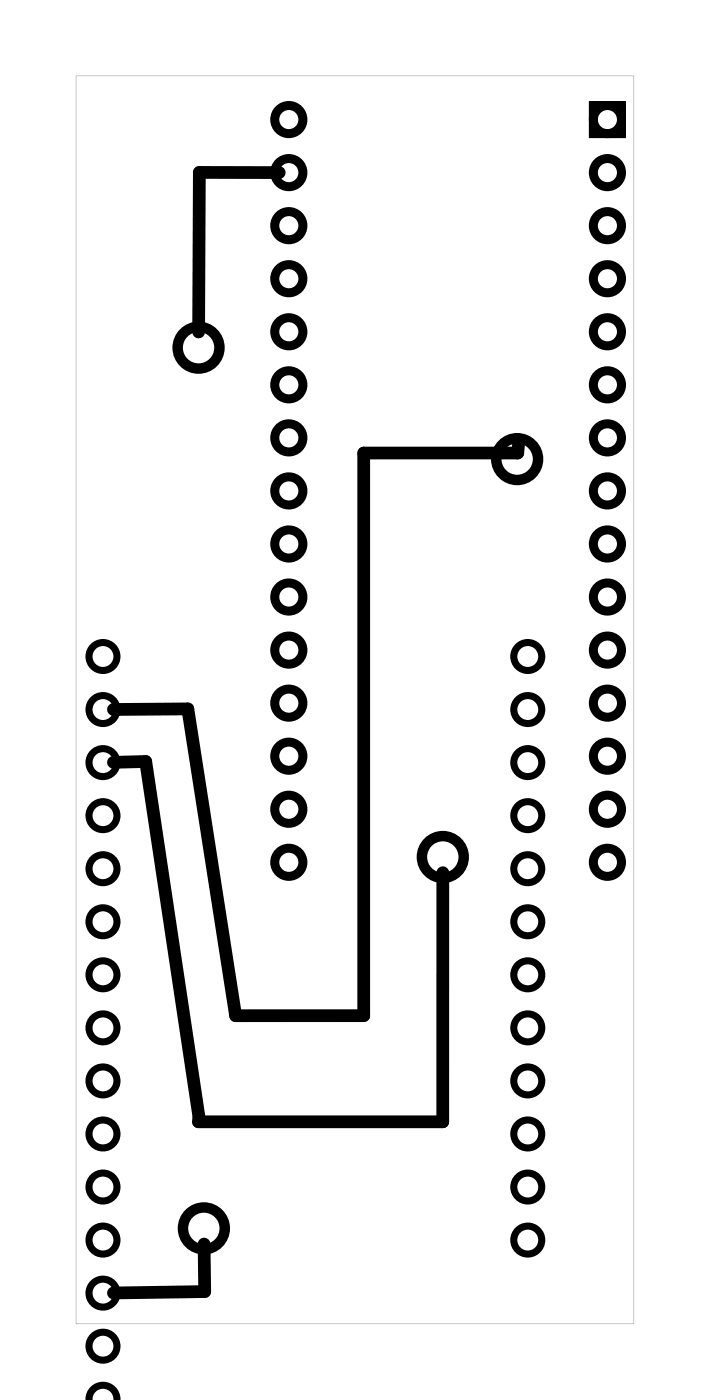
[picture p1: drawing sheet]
<svg xmlns="http://www.w3.org/2000/svg" width="34mm" height="67mm" viewBox="0 0 34 67" stroke-linecap="round" stroke-linejoin="round" font-family="sans-serif">
<path d="M3.6 3.6v59.8h26.7v-59.8zM3.6 3.6h26.7v59.8h-26.7z" fill="#000"/>
<g fill="none" stroke="#000" stroke-width=".5">
<circle cx="9.5" cy="16.6" r="1"/>
<circle cx="24.7" cy="22" r="1"/>
<circle cx="9.8" cy="58.8" r="1"/>
<circle cx="21.2" cy="41" r="1"/>
</g>
<g fill="none" stroke="#000" stroke-width=".43">
<path d="M28.4 5.1h1.3v1.3h-1.3z"/>
<circle cx="13.8" cy="8.3" r=".67"/>
<circle cx="13.8" cy="10.8" r=".67"/>
<circle cx="13.8" cy="13.3" r=".67"/>
<circle cx="13.8" cy="18.4" r=".67"/>
<circle cx="13.8" cy="15.9" r=".67"/>
<circle cx="13.8" cy="5.7" r=".67"/>
<circle cx="29.1" cy="8.3" r=".67"/>
<circle cx="29.1" cy="10.8" r=".67"/>
<circle cx="29.1" cy="15.9" r=".67"/>
<circle cx="29.1" cy="13.3" r=".67"/>
<circle cx="29.1" cy="18.4" r=".67"/>
<circle cx="29.1" cy="5.7" r=".67"/>
<circle cx="13.8" cy="21" r=".67"/>
<circle cx="13.8" cy="23.5" r=".67"/>
<circle cx="13.8" cy="28.6" r=".67"/>
<circle cx="13.8" cy="31.1" r=".67"/>
<circle cx="13.8" cy="26" r=".67"/>
<circle cx="13.8" cy="36.2" r=".67"/>
<circle cx="13.8" cy="38.7" r=".67"/>
<circle cx="13.8" cy="33.7" r=".67"/>
<circle cx="29.1" cy="21" r=".67"/>
<circle cx="29.1" cy="23.5" r=".67"/>
<circle cx="29.1" cy="31.1" r=".67"/>
<circle cx="29.1" cy="33.7" r=".67"/>
<circle cx="29.1" cy="28.6" r=".67"/>
<circle cx="29.1" cy="26" r=".67"/>
<circle cx="29.1" cy="36.2" r=".67"/>
<circle cx="29.1" cy="38.7" r=".67"/>
<circle cx="13.8" cy="41.3" r=".67"/>
<circle cx="29.1" cy="41.3" r=".67"/>
</g>
<g fill="none" stroke="#000" stroke-width=".34">
<path d="M4.3 67.1a.66 .66 0 0 1 .6-.8 .66 .66 0 0 1 .7 .8"/>
<circle cx="4.9" cy="31.4" r=".67"/>
<circle cx="4.9" cy="39.1" r=".67"/>
<circle cx="4.9" cy="34" r=".67"/>
<circle cx="4.9" cy="36.5" r=".67"/>
<circle cx="25.2" cy="31.4" r=".67"/>
<circle cx="25.2" cy="39.1" r=".67"/>
<circle cx="25.2" cy="36.5" r=".67"/>
<circle cx="25.2" cy="34" r=".67"/>
<circle cx="4.9" cy="54.3" r=".67"/>
<circle cx="4.9" cy="51.8" r=".67"/>
<circle cx="4.9" cy="41.6" r=".67"/>
<circle cx="4.9" cy="49.2" r=".67"/>
<circle cx="4.9" cy="46.7" r=".67"/>
<circle cx="4.9" cy="44.1" r=".67"/>
<circle cx="4.9" cy="56.8" r=".67"/>
<circle cx="4.9" cy="59.4" r=".67"/>
<circle cx="25.2" cy="54.3" r=".67"/>
<circle cx="25.2" cy="44.1" r=".67"/>
<circle cx="25.2" cy="41.6" r=".67"/>
<circle cx="25.2" cy="51.8" r=".67"/>
<circle cx="25.2" cy="49.2" r=".67"/>
<circle cx="25.2" cy="46.7" r=".67"/>
<circle cx="25.2" cy="59.4" r=".67"/>
<circle cx="25.2" cy="56.8" r=".67"/>
<circle cx="4.9" cy="61.9" r=".67"/>
<circle cx="4.9" cy="64.5" r=".67"/>
</g>
<path d="M13.4 8.3h-3.9v7.6M5.4 36.5h1.6l2.5 17.2h11.7v-11.9M24.8 21.2v.5h-7.4v26.9h-6.1l-2.3-14.7-3.6 .1M9.8 59.6v2.2l-4.4 .1" fill="none" stroke="#000" stroke-width=".61"/>
</svg>
